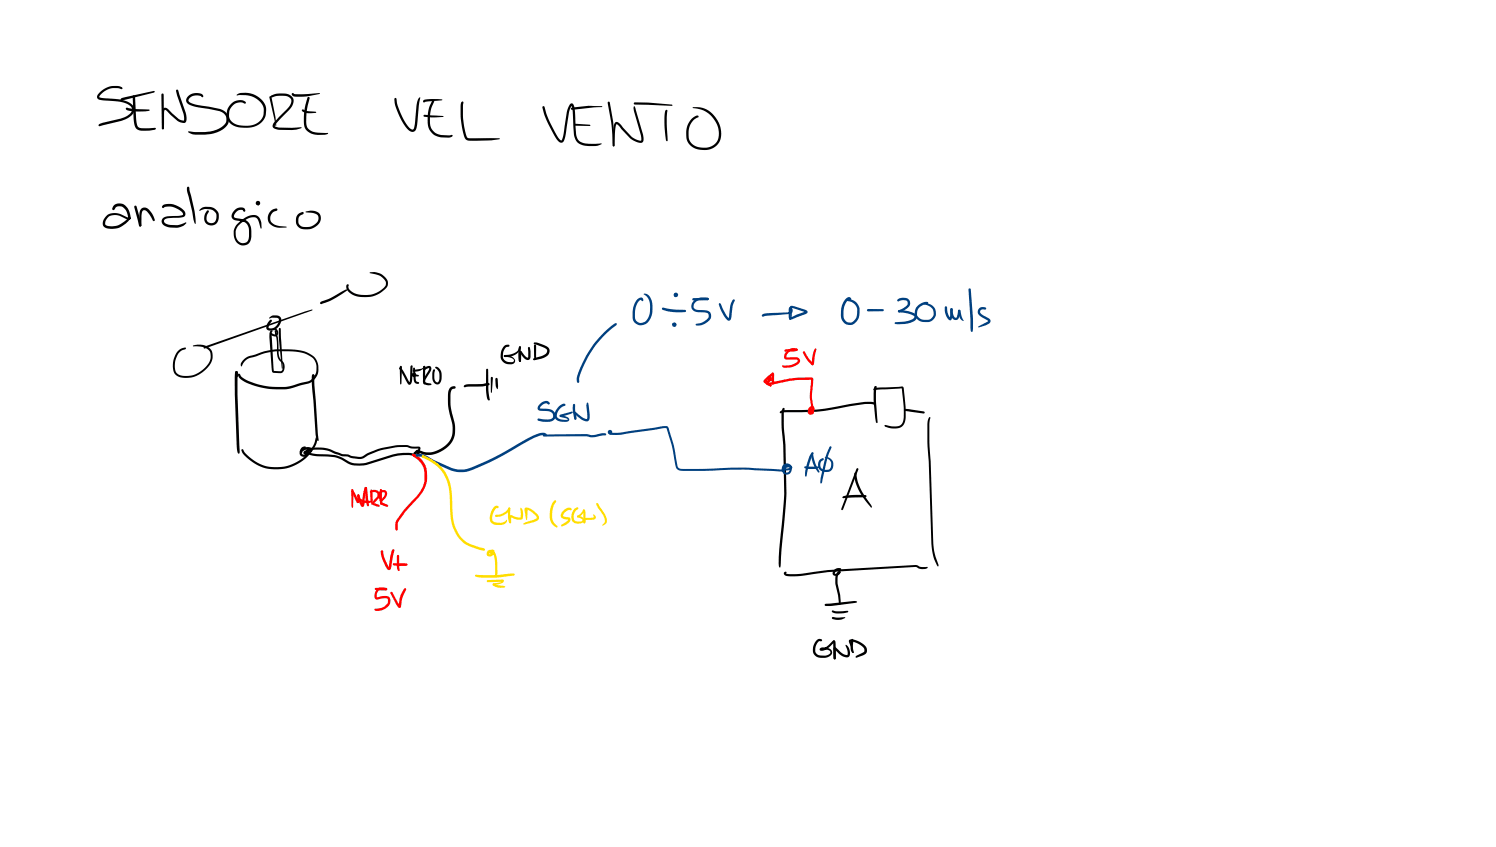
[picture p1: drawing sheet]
<svg xmlns="http://www.w3.org/2000/svg" width="449mm" height="254mm" viewBox="0 0 449 254" stroke-linecap="round" stroke-linejoin="round" font-family="sans-serif">
<g fill="#000">
<path d="M36.3 29.5l9.8-2.2 .3 .1-.2 .4-9.7 2.4-.4-.4zM29.9 27.7a6.1 6.1 0 0 1 6.7-1.5l.2 .2-.3 .4a5.5 5.5 0 0 0-6.7 2.2l.1 .2 .7 .2 5.1 .4a4.9 4.9 0 0 1 4.6 2.7l-.2 1.2a4 4 0 0 1-2.5 2.1l-7.7 2.1-.4-.4 .3-.3 .9-.4 5.5-1.2a5.2 5.2 0 0 0 3.2-2 1.68 1.68 0 0 0-1.3-2.4l-2.5-.7-5.7-.6a1.05 1.05 0 0 1-.8-.9 1.05 1.05 0 0 1 .6-1.1zM37.8 32.4l.3-.1a21.1 21.1 0 0 0 6.6 .5l.2 .2a13.8 13.8 0 0 1-5.4 .3l-1.6-.4zM39.9 28.6l.2-.1 .4 .4 .3 6.7a3.4 3.4 0 0 0 .7 2.5l1.4 .4 3.6-.2 .3 .3-.3 .3-1.7 .3h-1.9a2.37 2.37 0 0 1-2.7-2.7zM52.9 27l.2-.1 .4 .2 2.2 6.7 .3 1.5a1.18 1.18 0 0 1-.4 1.4 1.18 1.18 0 0 1-1.5 0l-.9-.5-3.2-3-.6-.2-.2 .7v4.8l-.3 .3-.3-.1 .1-5.1a1.05 1.05 0 0 1 .6-1.3 1.05 1.05 0 0 1 1.3 .6l3 2.8 1.6 .5-.2-2.2-1.9-5.4zM48.7 38.2h.4l-.1 .5h-.4zM48.5 28.1l.3-.1 .3 .4 .1 10-.3 .4-.4-.4zM56.5 28.8a3.6 3.6 0 0 1 4.4-.3l.1 .4-.3 .3a2.65 2.65 0 0 0-4.2 1l.5 .6 1.7 .6 7.3 1.3a3.2 3.2 0 0 1 2.6 2.5 3.2 3.2 0 0 1-1.4 3.4 12.2 12.2 0 0 1-9.2 1.7l-1.6-.8 .2-.1 2 .2a11.4 11.4 0 0 0 8.1-1.7 2.4 2.4 0 0 0 1.2-2.7 2.74 2.74 0 0 0-2.1-1.9l-8.6-1.7a1.55 1.55 0 0 1-1.3-1.1 1.55 1.55 0 0 1 .6-1.7zM71 28.5l.3-.3a6.8 6.8 0 0 1 8.1 3l.4 1.2-.1 1.9a5.6 5.6 0 0 1-6.5 4 4.5 4.5 0 0 1-5.2-3.5 4 4 0 0 1 5.6-4.3l.1 .5-.8-.2a3.5 3.5 0 0 0-4.2 3.3 3.5 3.5 0 0 0 3.9 3.6 5.5 5.5 0 0 0 6.3-2.8l.2-.6a4.8 4.8 0 0 0-4.3-5.6l-2.8-.2-.9 .2zM81.3 28.7l.8-.4a5.4 5.4 0 0 1 5.6 .8 2.82 2.82 0 0 1-.9 3.8l-4.2 4.3-.2 .6 1.3 .5 6.6-.2 .1 .3a11.8 11.8 0 0 1-6.7 .5l-1-.2a1.07 1.07 0 0 1-.9-.8 1.07 1.07 0 0 1 .3-1.1l3.6-3.7a3.7 3.7 0 0 0 1.7-3.1 2.11 2.11 0 0 0-2-1.3l-2.4 .1-1.6 .5-.3-.3zM80.9 28.9l.2-.1 .3 .3 1.2 6.1 .1 2.6zM87.6 28l.2-.1 .8 .3 1.8 .1 5.6-.3-4.2 .9h-3.6a.72 .72 0 0 1-.6-.9z"/>
<path d="M90.6 32.9l4.3 .8-.2 .2-2.1 .1a2.51 2.51 0 0 1-2.1-.9zM92.3 29.1h.5l.1 .3-.6 2.2a11.1 11.1 0 0 0 0 6.8l1.5 1.1 1.5 .3h3l.1 .2-.3 .2a6.9 6.9 0 0 1-3.6 .2 3.5 3.5 0 0 1-3.4-4l.3-3.8zM118.4 29.4h.4a16.8 16.8 0 0 0 4.5 9.3l.5 .2 .3-.4 .4-2.4a20.7 20.7 0 0 1 .8-6.2l.5-.6h.3l-.5 2.3-.6 6.5a1.45 1.45 0 0 1-1.2 1.5 1.45 1.45 0 0 1-1.6-.9 18.4 18.4 0 0 1-3.9-9zM127 30.1l2.6-.4 3.1 .2-5.1 .6-.4 .3-.3-.4zM127.1 34.5l6 .4-3.8 .3-2-.2-.3-.3zM129.6 30.2l.3-.1 .3 .3-.6 1.5a9.4 9.4 0 0 0 0 7l.9 .9 1.2 .5 4 .2a.97 .97 0 0 1-1.2 .8l-2.2-.1a4.5 4.5 0 0 1-4-5l.3-3.4zM138.4 30.7l.3-.3 .3 .4a22.9 22.9 0 0 0 1.1 10.4l.7 .3h9v.3a34.2 34.2 0 0 1-8 .4l-1.5-.1-.6-.4a21.8 21.8 0 0 1-1.5-10.7zM162.8 31.9l.2-.1 .3 .3a31.8 31.8 0 0 0 4.1 9.2l.7 .7 .4 .1 .5-1.7 1-6.8a3.3 3.3 0 0 1 1.3-2.6l.6 .2 .4 1.2 .5 7.9a2.87 2.87 0 0 0 2.8 2.7h4.8v.3a9.2 9.2 0 0 1-6.4-.1l-1.1-.9-.7-1.7-.4-7.2-.4-1.8h.1l-.8 2.1-1.4 8.2a1.07 1.07 0 0 1-1 .9 1.07 1.07 0 0 1-1.1-.7l-2-3.6a22.7 22.7 0 0 1-2.5-6.3zM171.3 32.4l5.2-.7 4.2 .3-9.1 .9-.3-.1zM172.3 37.2l4.6 .2 .2 .2-.2 .2-4.4-.1-.3-.3zM182.4 30.6l.2-.1 .3 .2 1 5.7 .4 7.3-.2 .2-.3-.3-.4-6.1zM190.2 30.8h4.2l7.2 .6 .2 .2-.2 .2-11.2-.4-.3-.4z"/>
<path d="M199.6 33.1l.3-.2 .3 .3-.2 3.9 .3 5-.3 .3-.2-.3-.5-4.2v-3.2zM207.7 32.3a7.7 7.7 0 0 1 8.5 9.1 5.2 5.2 0 0 1-6.7 3.4 4.5 4.5 0 0 1-3.7-5.4 4.9 4.9 0 0 1 3.5-4.8l.3 .4-.4 .3a5.3 5.3 0 0 0-1.4 8 5 5 0 0 0 7.6-1.7 8 8 0 0 0-7.7-9.3zM56.2 56.1l.2-.1 .4 .3 1.5 6.8 .4 2.6-.1 1.5-.6-1.4-1.4-6.9a4 4 0 0 1-.4-2.8zM184.6 36.7l.5-.1 .7 .4 3.7 4.1a4 4 0 0 0 2.8 1.1l-.1-1.6-2.1-7.3-.1-.9 .2-.6 .4 .5 2.3 8.1 .1 1.2a1.05 1.05 0 0 1-.4 1.2 1.05 1.05 0 0 1-1.2-.1l-2.3-1.2-4.1-4.3-.5 1.9-.2 4.5-.4 .2v-4.7l.3-1.7zM34.2 61.6a2.97 2.97 0 0 1 4.7 2.1l.2 1a.82 .82 0 0 1-.1 1.2 .82 .82 0 0 1-1.2-.2l-1.9-1a2.94 2.94 0 0 0-4.3 2 .82 .82 0 0 0 .9 1.1 6 6 0 0 0 5.5-1.9l1-.7 .2 .2a6.3 6.3 0 0 1-7.7 2.9 1.79 1.79 0 0 1-.1-2.9 3.8 3.8 0 0 1 4.7-1.2l2.5 1.1-.1 .1a3.2 3.2 0 0 0-2.8-3.5l-.9 .2-.8 .9-.4-.3zM40.4 61.7l.2-.1 .4 .3 1.4 5.7a.4 .4 0 0 1-.5 .2 .4 .4 0 0 1-.3-.4l-1.3-5.3zM42.4 62.6a1.6 1.6 0 0 1 2.3 .3l1 1.2 .6 1.5v.6l-.5-.1a5 5 0 0 0-2.2-3h-.6l-.4 .5-.2 3.5a.42 .42 0 0 1-.1 .6 .42 .42 0 0 1-.6-.1l.2-3.8zM48.8 61.6a5.4 5.4 0 0 1 6.8 2.4 .98 .98 0 0 1-1 1.2l-4.3 .2a1.02 1.02 0 0 0-1.1 .9l.5 .8 1.4 .4h2.3l2.3-.8 .2 .1a3.4 3.4 0 0 1-2.9 1.5 6.4 6.4 0 0 1-3.4-.5 1.53 1.53 0 0 1-1.1-1.8 1.53 1.53 0 0 1 1.8-1.1l3.5-.2 .9-.2 .2-.3a5.3 5.3 0 0 0-5.6-2.1l-.4 .3-.2-.1zM60.1 62.7l1.2-.6 1.7-.1a2.88 2.88 0 0 1 2.6 2.4 2.88 2.88 0 0 1-1.7 3.2 2.26 2.26 0 0 1-2.4-1 2.26 2.26 0 0 1 0-2.6l.8-.9 .4 .3-.5 .8a1.66 1.66 0 0 0 .8 2.7 1.64 1.64 0 0 0 1.9-2.1 2.05 2.05 0 0 0-2-2l-1.5-.1-1.5 .5-.1-.2zM70.4 63a2.06 2.06 0 0 1 3.1-.2l.1 .4-.3 .3-.5-.5a2 2 0 0 0-2.5 2.2l2.8 .6a3.7 3.7 0 0 1 2.3 4.3v.6a2.61 2.61 0 0 1-2.4 2.9 2.61 2.61 0 0 1-2.8-2.6l-.1-.4a3.8 3.8 0 0 1 1-3.3 6.6 6.6 0 0 1 5.3-2.8l1 .3 .6 .9 .4 1.1-.1 1.8-.9-2.6-.4-.6a2.25 2.25 0 0 0-2.6 .1 5.7 5.7 0 0 0-3.7 3.7 2.98 2.98 0 0 0 1.9 3.7h.1a1.8 1.8 0 0 0 2-2.2v-1.3a2.74 2.74 0 0 0-1.7-2.9l-1.9-.3a1.58 1.58 0 0 1-1.6-1.1l.1-.9zM81.3 63.2l.9-.5 .9-.1 .1 .5-.8 .3a2.17 2.17 0 0 0-1.3 2.1 2.17 2.17 0 0 0 1.4 1.9l1.4 .4 2 .2v.2a6.5 6.5 0 0 1-3.6-.2 2.78 2.78 0 0 1-1-4.8zM89.4 64.2l1.2-.6 .4 .1 .1 .2-.2 .3-.6 .3a2.09 2.09 0 0 0 .1 3.4 3.8 3.8 0 0 0 5.1-2.4 1.47 1.47 0 0 0-1.5-1.6l-2.4-.3a4.2 4.2 0 0 1 2.9-.3 2.38 2.38 0 0 1 1.8 2.1 2.38 2.38 0 0 1-1.4 2.4 4 4 0 0 1-6-.5 3.3 3.3 0 0 1 .5-3.1z"/>
<path d="M80.8 95.3l.9-.7h1.3a1.5 1.5 0 0 1 1.4 .9 1.5 1.5 0 0 1-.3 1.6 2.74 2.74 0 0 1-4.1 1.6l-.1-.6 .2-1 1.1-1.3 .4 .4-.8 1.2-.2 .9a2.31 2.31 0 0 0 2.9-2.8l-1.8-.2-.9 .2zM81.1 99.3l.6-.2-.1 .8 1 .4 .3-.6-.4-.6 .3-.1h-.4a.41 .41 0 0 1 .3-.4 .41 .41 0 0 1 .5 .3l.3 1a1.14 1.14 0 0 1-.9 1.1 1.14 1.14 0 0 1-1.2-.5 .81 .81 0 0 1-.3-1.2zM83.7 98.4l.2-.1 .3 .3 .6 11.9-.1 .1-1.1-9.1zM96.2 90.5l2.7-1 4.9-2.7 .4 .2-2.9 2-2.6 1.4-2.4 .8-.3-.3zM104.1 85.3h.4v.5a1.62 1.62 0 0 0 .9 1.6 7.6 7.6 0 0 0 10.3-2.1l-.2-1.1a5.3 5.3 0 0 0-4.5-2.3l-.2-.1a4.6 4.6 0 0 1 5.5 2.4v.1a2.39 2.39 0 0 1-1.2 2.8 8.6 8.6 0 0 1-10.5 .5 1.8 1.8 0 0 1-.5-2.3zM53.4 105.3l1.1-.8 1.2-.2-.1 .5-.7 .1a5.3 5.3 0 0 0-1.8 7.1 7.1 7.1 0 0 0 9.2-2.7 3.1 3.1 0 0 0 0-4.6 6.3 6.3 0 0 0-4.3-.8l-.2-.2a4.2 4.2 0 0 1 5.8 1.8 5.6 5.6 0 0 1-2.9 6.1 6.8 6.8 0 0 1-8.1 .7 6.3 6.3 0 0 1 .8-7zM61.2 104l30.4-10.6 2-.6 .1 .1-32.3 11.6-.4-.3zM70.6 111.4l.3-.1 .4 .3 .1 1.2-.3 .3-.5-.7zM70.6 111.4l.3-.1 .4 .4-.1 6.7 .7 17.1-.3 .6-.4-.5-.2-2.1-.6-15.1v-5.1zM73 107.9a5.6 5.6 0 0 1 3.6-1.6 24.1 24.1 0 0 1 12.7-1.3 6.4 6.4 0 0 1 6.1 4.1 4.7 4.7 0 0 1-3.4 6l-1.1 .3a21.4 21.4 0 0 1-18.9-1.8l-.7-1.2 .4-.4a5.5 5.5 0 0 0 3.5 2.5 21.8 21.8 0 0 0 15.6 .2l1.6-.3a4.1 4.1 0 0 0 2.5-3.8 4.3 4.3 0 0 0-3.4-4.6 26.1 26.1 0 0 0-13.1 .2l-1.6 .7a5 5 0 0 0-3.6 1.6l-.8 1.4a1.48 1.48 0 0 1 .6-2zM80.9 99.8h.5l.1 .2 .6 11.2 2.1 .1 .3-.2a2.3 2.3 0 0 0-.8-3.2 5.5 5.5 0 0 1-.6-3.6 9.4 9.4 0 0 0-.6-4.3l-.1-.7 .2-.2 .2 .2a17.7 17.7 0 0 1 .8 6.8 4.2 4.2 0 0 0 1.6 2.8 1.98 1.98 0 0 1-1 3l-1.8-.1a.67 .67 0 0 1-.9-.7l-.7-9.7zM93.7 112.4l.5-.1 .2 .3-.1 .3h-.6z"/>
<path d="M93.7 112.4h.5l.1 .2v2.9l1.3 16.5-.2 .2-.4-.4-.3-1.6-1.2-15.2zM72.5 134.8l.2-.1a12.4 12.4 0 0 0 21.8-2.3l.2-1.1 .3-.1a2.7 2.7 0 0 1-.5 2.8 13.1 13.1 0 0 1-21.9 1.6zM90.2 135a2.24 2.24 0 0 1 3.3-.3 .5 .5 0 0 1 .1 .6 .5 .5 0 0 1-.5 .2l-.4-.7a2.32 2.32 0 0 0-2.1 .7l.1 .1a.43 .43 0 0 1-.7 .1 .43 .43 0 0 1 .1-.7zM90.4 134.3l1.1-.4 .3 .3-1.1 .9-.2 .8 .2 .3 1 .1 .3-.6-.4 .1v-.2l.8-.5v.2a4.9 4.9 0 0 0 3.7 .9l4.3 .3 2.6 1a7.4 7.4 0 0 0 6.7 1.3l9.6-2.8 4.2-.1a.95 .95 0 0 1 1 1l-1.9-.4-3.2 .1-9.5 2.9a8.3 8.3 0 0 1-7.6-1.7l-2-.7-4.2-.2a5.1 5.1 0 0 1-4.3-1.3 .66 .66 0 0 1 .2-.9 .66 .66 0 0 1 1 .4 .66 .66 0 0 1-.5 .8 .72 .72 0 0 1-.9 .4 .72 .72 0 0 1-.5-.8 .88 .88 0 0 1 1.5 0 .88 .88 0 0 1-.7 1.4 1.42 1.42 0 0 1-1.8-.4 1.42 1.42 0 0 1 .1-1.9zM92.1 134.7l.1-.1a11.9 11.9 0 0 1 9 1l1.4 .6 1.8 .1 1.4 .5 2.1 .2 .9-.2a22.7 22.7 0 0 1 13.8-3.2l1 .3 2.4 .1 .1 .5-.5 1.8-.2 .1-.3-.3 .4-1.7-1.9 .1a7.6 7.6 0 0 0-4.6-.4 26.6 26.6 0 0 0-10.5 3.5l-2.8-.2-1.4-.5-1.8-.1-1.9-.7a10.9 10.9 0 0 0-8.1-.9v-.2l-.3 .4-.2-.2zM124.2 135.6a.45 .45 0 0 1 .7 0 .45 .45 0 0 1-.2 .7l-.4-.3 .2-.3 .2 .3-.5 .3-.2-.2zM124.4 135.8l.4-.1v.5l-.4 .1zM124.8 135.1a.49 .49 0 0 1 .6-.2 .49 .49 0 0 1 .3 .6l-.4 .5-.3-.3v-.4l.3 .2-.7 .8-.3-.4zM125.2 135.1a.62 .62 0 0 1 .9 .3 .62 .62 0 0 1-.4 .9l-.3 .1-.3-.3 .3-.6h.3l-.2 .4h-.4zM125.2 135.9l.4-.1v.5h-.4z"/>
<circle cx="42.1" cy="67.6" r=".34"/>
<circle cx="125.3" cy="135.7" r=".31"/>
</g>
<g fill="#000">
<path d="M77.3 61l.5 .1-.3 .5z" fill-rule="evenodd"/>
<path d="M77 60.9l.9-.1-.4 .6z" fill-rule="evenodd"/>
<circle cx="77.4" cy="60.9" r=".71"/>
<circle cx="77.5" cy="60.8" r=".43"/>
</g>
<g fill="#f00">
<path d="M123.8 136.2h.7l-.1 .5h-.6z"/>
<path d="M123.7 136.3l.4-.2 .3 .1 .1 .4-.4 .3-.3-.1z"/>
<path d="M123.8 136.2h.6a7.2 7.2 0 0 1 3.7 8.1 12 12 0 0 1-4.1 6.5 27 27 0 0 0-4.6 5.8l-.1 2.2-.3 .3-.3-.2-.2-.5 .3-2.1a29.8 29.8 0 0 1 5.4-6.6 8.2 8.2 0 0 0 1.7-11.3l-2-1.6z"/>
<path d="M105.4 146.7l.3-.1 .3 .4-.1 5-.2 .3-.2-.3z"/>
<path d="M105.5 147.1l.5 .1 .5 .7 1.2 2.6-.1 .3-.4 .1-.3-.4-1.5-3.1z"/>
<path d="M107.2 148.5l.3-.2 .3 .3v1.9l-.4 .4-.4-.4z"/>
<path d="M109.4 146.2l.3-.2 .4 .4-.5 1.7-.3 3a.65 .65 0 0 1-.5 .9 .65 .65 0 0 1-.7-.6l-.9-2.8 .3-.3 .3 .2 1.1 2.9h-.4l.4-3.4z"/>
<path d="M109.5 146.1l.2-.1 .4 .4 .6 5.1-.3 .4-.3-.3-.4-1.7z"/>
<path d="M107.9 149.7l2.8 .5 .8-.3a.6 .6 0 0 1 0 .7 .6 .6 0 0 1-.7 .2l-2.1-.2-.7-.4z"/>
<path d="M111.2 146.9h.4l.1 .2 .1 2.9v1.2l-.2 .2-.5-2.3z"/>
<path d="M111.1 147.2l.4-.2a1.68 1.68 0 0 1 2.3 .7 1.68 1.68 0 0 1-.7 2.3l-.9 1 1.5 .4 .2 .3-.3 .3-1.5-.4-.5-.6 .1-.5 1.5-1.7-.1-.9-.8-.3-1.1 .2-.3-.3z"/>
<path d="M114 146.7h.5l.1 .2-.1 4.2-.3 .3-.2-.3z"/>
<path d="M113.9 147.3l.2-.2a1.32 1.32 0 0 1 1.9 .3 1.32 1.32 0 0 1-.3 1.9l-1.1 1.2 .3 .3 1.3 .5 .3 .4-.4 .3-1.6-.6-.5-.7 .1-.6 1.2-1.6 .1-.6-.2-.3-.8 .1-.2 .3-.1 1.4 .4 1.7-.4 .2-.5-3z"/>
<path d="M114.4 165.2h.4v.6l-.5-.1z"/>
<path d="M114.4 165.2h.4l.1 .3a11.8 11.8 0 0 0 1.9 4.7l-.3 .1 .6-3.6 .5-1.8 .4-.2 .3 .3-.9 4.9a.81 .81 0 0 1-.6 1.1 .81 .81 0 0 1-1-.8 8.9 8.9 0 0 1-1.6-4.8z"/>
<path d="M119.1 166.5l.3-.1 .3 .3 .2 4.3a.45 .45 0 0 1-.6 .1 .45 .45 0 0 1-.2-.6z"/>
<path d="M117.9 169l3.8-.1 .5 .4-.3 .4h-2.6l-1.4-.3z"/>
<path d="M112.5 176.4h3.5a.46 .46 0 0 1 0 .5 .46 .46 0 0 1-.5 .2l-2.8-.1-.3-.4z"/>
<path d="M115.5 176.4l.6 .1-.1 .4-.5-.1z"/>
<path d="M113.1 176.7a2.91 2.91 0 0 1 2.9-.4v.6l-1-.1a1.76 1.76 0 0 0-2 2.4l1.7-.4a1.91 1.91 0 0 1 2.2 .4l.1 .4a2.76 2.76 0 0 1-2.3 3.3l-1.9 .3-.3-.1-.2-.5a4.4 4.4 0 0 0 4-1.8l.1-.9-.3-.5-2.5 .3a.92 .92 0 0 1-1.1-.2 .92 .92 0 0 1-.1-1.1l.2-.9z"/>
<path d="M117.2 177.5l.5 .1 2.3 4.1-.4 .1 .6-3.5 1-1.8h.5l.1 .3-1.2 2.7-.3 2.3a.58 .58 0 0 1-.6 .5 .58 .58 0 0 1-.6-.6l-2-3.8z"/>
<circle cx="107.4" cy="150.5" r=".35"/>
<circle cx="107.5" cy="148.6" r=".33"/>
<circle cx="109.7" cy="146.4" r=".36"/>
<circle cx="114.6" cy="165.4" r=".35"/>
</g>
<g fill="#000">
<path d="M119.8 110.2h.2a15.8 15.8 0 0 1 2.9 4.6h-.2l.3-1 .1-3.7 .4-.6 .3 .3-.2 4a1.09 1.09 0 0 1-1 1.5l-2.9-4.7zM120 109.8h.5l.1 .2-.2 5.1-.2 .2-.2-.2zM123.9 111l1.4-.2a1.79 1.79 0 0 0 2-1.1l.2 .5-1.5 1-1.9 .3-.2-.1zM124 112.2l1.5 .2 .2 .3-.3 .2a1.22 1.22 0 0 1-1.5-.4zM124 110.3l.2-.1 .3 .3 .2 3.4 .4 .6a.36 .36 0 0 1 .5 .2 .36 .36 0 0 1-.2 .4 1.26 1.26 0 0 1-1.3-1.4zM126.9 110.7l.4-.3a1.24 1.24 0 0 1 2-.2v.9l-1.8 3.2 .3 .4 1.4 .3 .3 .2a2.07 2.07 0 0 1-2 .1l-.2-.1a1.25 1.25 0 0 1-.2-1.7l1.5-2.5 .1-.6-1.6 .8-.3-.3zM127.1 109.8h.3l.1 .4h-.4zM127.1 109.8l.2-.1 .3 .5-.1 4.9-.2 .2-.4-.9zM130.6 110a1.83 1.83 0 0 1 1.9 2.1v1.5a1.38 1.38 0 0 1-1.3 1.7 1.38 1.38 0 0 1-1.5-1.5v-.5a3.4 3.4 0 0 1 .5-2.6l.3 .3-.2 2.3a.96 .96 0 0 0 .1 1 .96 .96 0 0 0 1 .3l.4-.8v-1.6a3 3 0 0 0-1.3-2zM139.3 115.5l1-.3h4.3l1.5-.4 .7 .1 .1 .3-.4 .4-1.7 .3-5.4 .2-.3-.3zM145.9 110.6h.2l.3 .3 .1 5.9 .5 3-.3 .3-.6-.5-.3-2.2zM147.3 113.1h.5l.1 .2-.5 4.5-.2-.1z"/>
<path d="M148.7 113.4l.2-.1 .4 .3 .1 2.3-.2 .8-.5-.9zM151.2 106.6l.2-.1a5.1 5.1 0 0 0 4-1.4l.4-1.2 .2-.1 .2 .4a4.3 4.3 0 0 1-4.8 2.9l-.2-.1zM151.2 103.7l.7-.3h.8l.1 .5-.8 .1a2.84 2.84 0 0 0-.5 4.1l1.3 .5h.8l.5-.3a.81 .81 0 0 0-.9-1l-2-.3a.59 .59 0 0 1 .3-.6 .59 .59 0 0 1 .7 .1 2.07 2.07 0 0 1 2.3 1.9l-.1 .2a2.66 2.66 0 0 1-3.4 .1 2.66 2.66 0 0 1-.7-3.3zM155.8 105.4l.3-.2 .3 .3-.1 2.7-.3 .3-.3-.3zM156 105.2l.4 .3-.2 .3-.4-.3zM155.7 108l.3-.1 .2 .5-.3 .1zM155.9 105.3h.5l1.1 1.5 .8 .5 .1-3v-.2h.5l.2 2.9a.98 .98 0 0 1-.7 1 .98 .98 0 0 1-1.1-.5l-1.4-1.7zM155.7 104l.3-.2 .3 .3-.1 4.3a.63 .63 0 0 1-.7-.2 .63 .63 0 0 1 0-.7zM160.2 102.8h1l2.2 .8a1.75 1.75 0 0 1 1.4 1.4 1.75 1.75 0 0 1-.8 1.8 7.8 7.8 0 0 1-3.7 1.2l-.4-.3 .2-.3 3.1-1 .7-.5 .2-.7-.1-.4-.6-.4-3.3-1.2zM160.3 103.4l.2-.1 .3 .3v4.2l-.2 .2-.4-1.1zM135 116.3l.4-.3a.85 .85 0 0 1 1.3 .2l-.1 .3-1 .3-.4 1-.1 3.6 .5 2.5a11.6 11.6 0 0 1 .6 7.3 8.1 8.1 0 0 1-10.5 4.5 .43 .43 0 0 1 0-.6 .43 .43 0 0 1 .7 .1l.6 .3a7.7 7.7 0 0 0 8.7-5.2v-2.8l-1.3-6.3v-3.5z"/>
</g>
<circle cx="124.2" cy="112.4" r=".71" fill="#000"/>
<g fill="#004080">
<path d="M124.9 136.2l.5 .1v.5l-.5-.1z"/>
<path d="M124.9 136.3a5.3 5.3 0 0 1 4.4 1.1l6.1 2.9a8.7 8.7 0 0 0 7.3-.6l5.1-2.4 5.3-2.9a34.2 34.2 0 0 1 8.6-4.5 2.05 2.05 0 0 1 2.4 .4l-.3 .2-1.5 .1a26.6 26.6 0 0 0-7.8 3.9 63 63 0 0 1-15.1 7.1l-2.3-.1-2-.5-5.3-2.3-2.4-1.4-2.5-.5z"/>
<path d="M161.9 121.2a1.77 1.77 0 0 1 3-.2l-.3 .3-.7-.4a2.14 2.14 0 0 0-2 1.6l1.8 .1a2.28 2.28 0 0 1 2.8 2.9l-.7 .7a5.5 5.5 0 0 1-4.5-.1v-.5l.2-.1a6.2 6.2 0 0 0 3.9 .1 1.35 1.35 0 0 0 .3-1.7 1.35 1.35 0 0 0-1.6-.6l-1.3-.1a1.1 1.1 0 0 1-1.5-.8z"/>
<path d="M167.6 121.9l1-.7a.54 .54 0 0 1 .6-.1 .54 .54 0 0 1 .3 .6l-.3 .1a2.66 2.66 0 0 0-1.9 3.5 4.2 4.2 0 0 0 2.8 .6l.2-.1-.3-.3-1.9-.4-.2-.4 .3-.3 .3 .3-.1-.2 1.7 .5a.74 .74 0 0 1 .7 .9 .74 .74 0 0 1-.9 .6 3.2 3.2 0 0 1-3.5-1.2 3.4 3.4 0 0 1 1.2-3.4z"/>
<path d="M168 124.5l3.5-1.1 .3 .2-.1 .3-.6 .2-2.9 .9-.3-.3z"/>
<path d="M172 121.2h.4l.1 .2 .4 4.2-.3 .3-.3-.3-.5-2.2z"/>
<path d="M172.2 123.6h.4l.2 .8a1.12 1.12 0 0 1-.2 1.5l-.3-.3z"/>
<path d="M172.2 123.5l.4 .1v.5l-.4-.1z"/>
<path d="M172.2 123.6l.4-.1 2.2 1.8 1.2 .4 .1-1.6-.2-2.4 .3-1a8.2 8.2 0 0 1 .7 4.5 1.15 1.15 0 0 1-.7 1.2 1.15 1.15 0 0 1-1.3-.3l-2.7-2.1z"/>
<path d="M162.9 130.4l13.2-.2a4.5 4.5 0 0 0 3.3 0l2-.3 .5 .4-.4 .3-2 .2a5.2 5.2 0 0 1-3.6 0l-12.8 .1-.2-.1z"/>
<path d="M180.9 100l3.5-3h.5l.1 .3a30 30 0 0 0-11.3 16.6l.1 .6-.4 .3a2.03 2.03 0 0 1-.2-2.2 32.1 32.1 0 0 1 7.7-12.6z"/>
<path d="M191.1 89.8a1 1 0 0 1 1-.6 1 1 0 0 1 .9 .7l-.3 .4-.4-.4a2.52 2.52 0 0 0-1.6 2.4l-.2 2.8a1.99 1.99 0 0 0 1.8 1.8 1.99 1.99 0 0 0 2.1-1.6l.5-1.4 .1-2a4.1 4.1 0 0 0-1.1-3.1l-.9-.6 .6-.1a2.98 2.98 0 0 1 2.1 2.9v2.5a3.9 3.9 0 0 1-3.4 4.1 2.43 2.43 0 0 1-2.5-2.5 7 7 0 0 1 1.3-5.3z"/>
<path d="M198.6 92.3l3.5 .5 3.4 .1 .3 .4-.3 .3-.8 .1-3.3-.2-2.6-.6-.3-.3z"/>
<path d="M207.7 89.5l4.6-.2 .3 .4-.5 .3-4.1 .1-.3-.1z"/>
<path d="M211.9 89.5l.4-.2 .2 .1 .1 .4-.3 .2-.3-.1z"/>
<path d="M208 90.3a4.5 4.5 0 0 1 4.5-.9v.5l-.4 .1a3.1 3.1 0 0 0-4 1.6 1.23 1.23 0 0 0 1.6 1.4h1.7a1.76 1.76 0 0 1 1.8 1.1 1.76 1.76 0 0 1-.5 2.1 4.2 4.2 0 0 1-4 1.3v-.3a4.6 4.6 0 0 0 3.9-2.2l-.1-.7-.3-.4-2.2-.3a1.98 1.98 0 0 1-2.6-2.3z"/>
<path d="M215.7 91l.5 .1 1.5 3.1 1 1.3h-.2l.3-1.4a7.3 7.3 0 0 1 .8-3.9l.5-.4 .2 .1-.1 .6a7.6 7.6 0 0 0-.7 3.7l-.1 .8a.9 .9 0 0 1-.6 1.2 .9 .9 0 0 1-1.1-.8l-1.5-2.5-.6-1.6z"/>
<path d="M228.7 94.3l1.5-.4 6.7-.3 .4-.1-.3-.9 .3-.1v3.1l-.3 .3-.4-.7v-2.4a.62 .62 0 0 1 .7-.7 .62 .62 0 0 1 .5 .9 .93 .93 0 0 1-1 1.2l-7.1 .5-.9 .3-.3-.4z"/>
<path d="M237 95.4l.3 .2-.3 .3-.2-.3z"/>
<path d="M237 91.9l.9-.1 3.6 1.1a.65 .65 0 0 1 .7 .6 .65 .65 0 0 1-.6 .7l-4.1 1.6-.4-.3a12 12 0 0 1 4.4-2.1l.1 .3-4.1-1.5a6 6 0 0 1-.4 3.7l-.3-.3 .3-1z"/>
<path d="M253.7 89.6a.8 .8 0 0 1 1-.6 .8 .8 0 0 1 .5 1.1h-.5v-.2a5.3 5.3 0 0 0-1.6 5.5 1.96 1.96 0 0 0 2.1 1.3 1.96 1.96 0 0 0 1.7-1.7l.2-2.2a3.3 3.3 0 0 0-3.1-2.7 2.85 2.85 0 0 1 3.9 2.7l-.1 1.2a3.6 3.6 0 0 1-2.3 3.4 2.76 2.76 0 0 1-3.3-3.3 6.1 6.1 0 0 1 1.5-4.5z"/>
<path d="M260.1 92.8l4.7-.1 .3 .3-.3 .3-4.4 .1-.3-.1z"/>
<path d="M269.2 89.8a2.34 2.34 0 0 1 3.7 .6 2.08 2.08 0 0 1-1.4 2.5l-1.3 .6-.8 .1a1.14 1.14 0 0 1 1.2-1 2.06 2.06 0 0 0 1.7-1.5l-.1-.7-.4-.3-1.3-.1-1.1 .4-.3-.3z"/>
<path d="M269.4 93.1l.6 .1-.1 .4-.5-.1z"/>
<path d="M269.4 93.1h1.3a5.7 5.7 0 0 1 4.3 1.5 1.48 1.48 0 0 1-1.1 1.9 9.7 9.7 0 0 1-5.5 .6v-.4l1-.1a7.7 7.7 0 0 0 4.5-1l.4-.7a2.66 2.66 0 0 0-2.2-.9l-2.5-.3-.3-.4z"/>
<path d="M275.2 91.7l1.7-1a1.29 1.29 0 0 1 1.5 .2l-.1 .2a3 3 0 0 0-3.2 3.5 2.49 2.49 0 0 0 2.3 1.3h.5a2.05 2.05 0 0 0 2-3l-.9-1-1.9-.8a3.1 3.1 0 0 1 3.3 1.4 2.89 2.89 0 0 1-.4 3.3 2.89 2.89 0 0 1-3.1 .8 2.73 2.73 0 0 1-2.5-1.9 2.73 2.73 0 0 1 .8-3z"/>
<path d="M283.5 91.9l.2-.1 .4 .4 .2 1.7 .8 1.5-.3 .1 .3-2.7 .3-.4 .3 .1-.1 2.7a.75 .75 0 0 1-.7 .8 .75 .75 0 0 1-.8-.7l-.6-1.6z"/>
<path d="M285.2 92.5h.5l.3 2.1 .7 .7 .3-.4 .4-1.8 .3-.2 .2 .1-.2 2.1a1.24 1.24 0 0 1-1.4 .8 1.24 1.24 0 0 1-1-1.2l-.2-1.1z"/>
<path d="M287.6 92.9l.5 .3-.3 .4-.5-.4z"/>
<path d="M287.5 93l.5 .1 .4 1.8 .7 1.2a.52 .52 0 0 1-.6 .1 .52 .52 0 0 1-.3-.5l-.5-.9z"/>
<path d="M290.6 86.6l.2-.2 .4 .4 .7 8.7-.1 3.7-.3 .3-.3-.2-.1-.7z"/>
<path d="M293.7 92.5l1.1-.4 .8 .1 .2 .3-.3 .4h-1.2l-.3 .7a1.58 1.58 0 0 0 1.4 1.2l1.2 .7a.91 .91 0 0 1 .5 .9 .91 .91 0 0 1-.6 .7l-2.8 1.1-.4-.2 3.1-1.7-1-.7a2.55 2.55 0 0 1-2.1-2z"/>
<circle cx="125.1" cy="136.5" r=".36"/>
</g>
<g fill="#004080">
<path d="M182.7 129.4h.2v.6l-.2-.1z" fill-rule="evenodd"/>
<path d="M182.6 129.5l.5-.1v.5l-.5-.1z" fill-rule="evenodd"/>
<path d="M202.2 88.5h.8l-.4 .5z" fill-rule="evenodd"/>
<path d="M202.4 88.6l.5 .2-.3 .3z" fill-rule="evenodd"/>
<path d="M201.9 97h.5l.1 .4-.4 .2-.3-.4z" fill-rule="evenodd"/>
<circle cx="182.9" cy="129.7" r=".31"/>
<circle cx="183" cy="129.6" r=".71"/>
<circle cx="202.6" cy="88.5" r=".39"/>
<circle cx="202.7" cy="88.4" r=".71"/>
<circle cx="202.2" cy="97.3" r=".4"/>
<circle cx="202.3" cy="97.4" r=".71"/>
</g>
<g fill="#fd0">
<path d="M126.6 136.6l.3-.1 .3 .3a.38 .38 0 0 1-.3 .5 .38 .38 0 0 1-.4-.4z"/>
<path d="M126.7 136.6a12.2 12.2 0 0 1 8.9 12.6l.3 5.9a10.3 10.3 0 0 0 4.2 7.6l3.6 1.4 1.6 .4 .2 .3-.1 .3-1.9-.3-3.7-1.5a11 11 0 0 1-4.6-8.2l-.2-2.6a19.3 19.3 0 0 0-1.5-9.5 12 12 0 0 0-6.7-5.7l.2-.1h-.4l-.1-.3z"/>
<path d="M148.2 152l.3-.2a.75 .75 0 0 1 1.1 .3l-.1 .2-.6 .1a3.3 3.3 0 0 0-.9 4l.7 .3 1.6 .1 1.3-.5a.27 .27 0 0 1 .3-.3 .27 .27 0 0 1 .1 .4l-.4 .6-.8 .4h-2a2.09 2.09 0 0 1-1.8-3.1l.6-1.4z"/>
<path d="M148.7 154.4l.9-.1a4.7 4.7 0 0 0 3.1-2.1l.3 .5a4.5 4.5 0 0 1-3.4 2.3l-1-.1z"/>
<path d="M152.5 152.3l.3-.1 .3 .4-.1 2.4 .3 1.7-.3 .2-.3-.3-.3-1.2z"/>
<path d="M152.9 156.4l.4 .2-.1 .3-.3-.1z"/>
<path d="M152.9 154.6l.4-.1 1.7 .6 1.2 .1v-2.9a3.2 3.2 0 0 1 .3 3.5l-1.9-.1-1.4-.6 .2-.2-.1 1.8-.3 .2-.2-.2z"/>
<path d="M157.7 152.7h.5l.1 .2-.2 2.8-.2 .2-.1-.2z"/>
<path d="M157.5 152.3a4.4 4.4 0 0 1 4.1 2.6v.9l-.9 .6-3.1 .8h-.7l.5-.5 3-1 .6-.5a5.4 5.4 0 0 0-3.2-2.4l.3 2.9-.2 .2-.5-2.8z"/>
<path d="M166.2 150.1l.3-.1 .3 .3a6.5 6.5 0 0 0-.6 6.5l1 .9v.4a2.54 2.54 0 0 1-2.2-2.4 7.3 7.3 0 0 1 1.2-5.6z"/>
<path d="M168.8 153.3a1.72 1.72 0 0 1 2.7-.6l-.4 .3a2.12 2.12 0 0 0-2.2 1.7l1.7 .4a.85 .85 0 0 1 .5 .8 .85 .85 0 0 1-.4 .8l-1.3 .9-1 .2v-.5l1.5-.8 .5-.8 .2 .1-1.6-.2-.7-.5a1.57 1.57 0 0 1 .5-1.8z"/>
<path d="M172.2 152.7l.9-.6 .3 .1-.1 .5-.4 .2a2.18 2.18 0 0 0-.2 3.4l1.3 .1 .6-.2v-.5l-1-.5a.36 .36 0 0 1-.4-.1 .36 .36 0 0 1 0-.4l.4-.1a1.35 1.35 0 0 1 1.5 1.8 2.19 2.19 0 0 1-3 .3 2.19 2.19 0 0 1-.5-3z"/>
<path d="M175 152.9h.4l.1 .2-.7 1-.7 .7-.9 .3-.1-.4 1.1-.7z"/>
<path d="M175 152.9a.62 .62 0 0 1 .6 .3 .62 .62 0 0 1 0 .6v2.8l-.3 .4-.3-.4z"/>
<path d="M175.2 155.5l2.8-.3-.1-.8a.75 .75 0 0 1 .8 .8 .75 .75 0 0 1-.9 .7h-2.2v.8l-.3 .3-.3-.3z"/>
<path d="M178.9 150.9l.5 .1 2 3.1a2.26 2.26 0 0 1 .1 3.1l-.8 .5-.1-.2 .8-.9-.1-1-.4-1.1-1.6-2.4-.5-.9z"/>
<path d="M146.3 165.1l.8-.2 .3 .3-.5 .4-.2 .6 .6-.2 .4-.6-.3 .3-.1-.2h.8l.6 .6a12.1 12.1 0 0 1 .5 5.8l-.2 1.2-.5-.1-.1-.3a14.2 14.2 0 0 0-.1-5.4l-.4-1.2a.76 .76 0 0 1-1-.3 .76 .76 0 0 1 .3-1 .76 .76 0 0 1 1 .2 1.29 1.29 0 0 1-.5 1.6 1.29 1.29 0 0 1-1.7-.3z"/>
<path d="M142.5 172.4l.3-.1a51 51 0 0 0 11.3-.3l.2 .1v.4a34.2 34.2 0 0 1-11.6 .4l-.3-.3z"/>
<path d="M146.1 174l4.6-.2a.65 .65 0 0 1 .3 .8 .65 .65 0 0 1-.7 .4l-2.2 .6-.3-.3 .1-.3 2.2-.4 .5-.4 .2 .3-4.5 .1-.2-.1z"/>
<path d="M147.9 175l3.4 .7 .3 .3a4 4 0 0 1-3.6-.3l-.2-.3z"/>
<circle cx="126.9" cy="136.9" r=".38"/>
<circle cx="148.9" cy="154.6" r=".35"/>
<circle cx="152.7" cy="152.5" r=".32"/>
<circle cx="175.2" cy="153.1" r=".31"/>
</g>
<g fill="#000">
<path d="M262.1 116.5l1.7-.3 7.1-.2 .2 .5 .4 4.5 .2 4a3 3 0 0 1-3.1 3.5l-1.4-.1-1.7-.5-.2-.2 .3-.3a6.4 6.4 0 0 0 4.3 .2l.8-.8 .4-1.6v-3.2l-.5-5.5-8.4 .6-.3-.3zM262.4 115.8h.3l.3 .3-.4 .3 .3-.1-.1 3.9 .4 6.4-.2 .3-.3-.2a32.7 32.7 0 0 1-.4-10.8zM234 123.4l1.3-.4 9.6-.2 14.4-2.3 2.8 .1a.47 .47 0 0 1 .5 .4 .47 .47 0 0 1-.2 .5l-.9-.3-1.5-.1a27.3 27.3 0 0 0-7 1.1l-8.1 1.3-9.6 .1-1.1 .3-.3-.3zM234.7 122.5l.3-.2 .4 .3-.3 1.3v4.3l.5 5.2 .3 14.6-1.8 22.1-.2 .1-.2-.3a160.7 160.7 0 0 1 1.3-18.5l.2-3.4-.3-14.6-.5-6.5v-3.2zM271.4 122.7h1.2l4.5 .7 .3 .3-.4 .3-5.4-.7-.3-.4zM278.7 125.2l.2-.2 .2 .3-.3 1.8v5.7l.4 5.5 .7 24.7 .5 3.1 1.1 3.3-.1 .5-1.3-2.6-.7-4.3-.8-24.6-.4-5.6v-5.8zM252.9 148.8l3.9-.4 2.8 .1 .3 .3-.3 .3-6.7 .3-.2-.3zM256.3 141.8h.5a17 17 0 0 0 4.5 9.6l.3 .7-.2 .2a17.6 17.6 0 0 1-5.1-9.5zM256.9 140.6l.3-.2 .3 .4-4.6 12-.3 .2-.2-.4zM235.2 171.6l.7-.1v.2l-.3 .3h.2a11.9 11.9 0 0 0 5.7-.1l6.8-1 26.3-1.5 1.6 .6h1.9l.2 .2-.1 .2a3.6 3.6 0 0 1-2.6 .1l-1-.5-26.2 1.6-8.3 1.1-3.1 .1a1.46 1.46 0 0 1-1.9-.8zM251.2 171.5l.8-.3 .2 .3-.5 .3h.2a1.63 1.63 0 0 0-.7 1.6v1.4a18.3 18.3 0 0 1 .9 6.4l-.2 .2-.2-.2-.3-2.7-.8-3.7 .1-2.2zM250.2 171l.5-.5a1.41 1.41 0 0 1 1.7 .2l-.4 .3-1.1 .2-.5 .8h.7l.7-.8 .3 .2a1.28 1.28 0 0 1-.9 1.2 1.28 1.28 0 0 1-1.5-.6z"/>
<path d="M244.9 192l.8-.4 .8 .2v.4l-.6 .1a2.96 2.96 0 0 0-1.2 3.5l.6 .5a4.6 4.6 0 0 0 3.4-.1l.4-.5a1 1 0 0 0-1.3-.9l-1.4 .1-.1-.4a3.6 3.6 0 0 0 3-1.8l.8-.7 .4 .4-.3 .3a5.6 5.6 0 0 1-3.9 2.5 .57 .57 0 0 1-.3-.8 .57 .57 0 0 1 .8-.3 2.36 2.36 0 0 1 2.7 1.2 1.68 1.68 0 0 1-1.8 1.9 3.1 3.1 0 0 1-3.6-1.1 3.9 3.9 0 0 1 .8-4.1zM247.4 181.2l8.8-1 .7 .1 .2 .2-.2 .2-7.6 1h-1.6l-.3-.1zM249.6 183.1l1.5 .2 3.2-.1 .2 .2-.2 .2-2.2 .4a3 3 0 0 1-2.6-.7zM249.6 185.1l4 .1-1.1 .6-1.3 .1-1.4-.3-.3-.3zM250.2 194.2h.4l.1 .2v3.1l-.3 .3-.4-.4zM250.1 194.2h.7a5.2 5.2 0 0 0 3 2.2h.4a2.71 2.71 0 0 0-.5-2.7v-.3a2.51 2.51 0 0 1 .8 3.7h-.5a4.1 4.1 0 0 1-3-1.8l-.9-.6zM249.9 192.1a.51 .51 0 0 1 .6 .1 .51 .51 0 0 1 .1 .6l.1 4.6-.3 .4-.4-.4zM254.8 191.9a5.3 5.3 0 0 1 5.2 2.7v.9l-.3 .6-.8 .4-2.2 .7 .1-.5 2.5-1.4a1.51 1.51 0 0 0-.9-1.7 5.2 5.2 0 0 0-3.3-1.2l.1-.1 .6 2.2 .3 1-.2 .3-.2-.2-.2-1-.8-1.9zM255.8 195.5l.3 .1-.2 .2-.2-.2zM255.4 191.7h.5l.1 .2-.2 2.8 .3 .9-.2 .2-.5-.4-.2-.7-.1-1.4z"/>
</g>
<g fill="#f00">
<path d="M229.9 115l.2-.1a40.5 40.5 0 0 1 13.5-1.7l.4 .4-.5 5.7 .5 2.7a1.46 1.46 0 0 1-.7 2.4 1.08 1.08 0 0 1-1.1-.7 1.08 1.08 0 0 1 .3-1.2 .97 .97 0 0 1 1.5-.5 .97 .97 0 0 1-.1 1.6 .69 .69 0 0 1-1 .3 .69 .69 0 0 1-.1-1.1l.9-.2 .4 .4-.1 .2-.8 .2 .4-.6 .1-.3h-.3l-.5 1.1 .5 .1 .2-.6-.7-3.7 .4-5.7 .1 .2a35.3 35.3 0 0 0-12 1.5l-1.3 .1-.2-.1z"/>
<path d="M229.5 113.8h.4l.8 .8 .6 .7v.5h-.4l-.9-.8-.6-.8z"/>
<path d="M229.4 113.6l2.1-1.8a.41 .41 0 0 1 .5 0 .41 .41 0 0 1 .2 .4l-.1 3.1h-.5l-.1-.3v-2.8l.4 .1-2.3 2 .8 .8 1 .5a.98 .98 0 0 1-1.4-.2l-.3-.3a.8 .8 0 0 1-.7-.6 .8 .8 0 0 1 .4-.9z"/>
<path d="M235.4 104.9l3.5-.4a.46 .46 0 0 1 .2 .6 .46 .46 0 0 1-.6 .3l-2.9 .1-.2-.1z"/>
<path d="M236 105.3a2.48 2.48 0 0 1 3.2-.6l-.1 .4h-.4a2.31 2.31 0 0 0-2.8 2.1l2.5-.1a1.15 1.15 0 0 1 1.4 .5 1.15 1.15 0 0 1-.2 1.5 5.7 5.7 0 0 1-4.4 1.1h-.2a.33 .33 0 0 1-.3-.3 .33 .33 0 0 1 .3-.4l2.3-.1 1.3-.5 .7-.6-.4-.5h-2.6a1 1 0 0 1-1.1-.5 1 1 0 0 1 .2-1.2z"/>
<path d="M240.9 105.4l.5 .1 1.1 1.9 1.4 1.5 .1 .5h-.5l-1.3-1.3-1.4-2.3z"/>
<path d="M244.3 104.7l.3-.2 .3 .3-.8 4.4-.4 .3-.3-.3 .2-.3-.1 .1 .4-3z"/>
<path d="M230.9 112.8a.86 .86 0 0 1 .6 .7 .86 .86 0 0 1-.3 .8l-.3-.3z"/>
<path d="M230.4 112.8a.63 .63 0 0 1 .8 0 .63 .63 0 0 1 .2 .6l.1 .6-.3 .3-.3-.2-.2-.9h.3l-.2 1.3a.61 .61 0 0 1-.7-.3 .61 .61 0 0 1 .1-.7z"/>
<path d="M230.4 114l.4 .1-.1 .5-.4-.1z"/>
<path d="M230.3 113.2l.2-.1 .4 .4v.9l-.3 .2-.4-.3z"/>
<path d="M230.3 113.2h.4l.1 .5h-.4z"/>
<path d="M230.3 113.2l.2-.1 .3 .4-.4 .5-.3-.3z"/>
<circle cx="231.1" cy="115.6" r=".3"/>
<circle cx="238.9" cy="104.9" r=".35"/>
</g>
<g fill="#004080">
<path d="M182.6 129.8l3.6-.1 12.6-1.9a1.26 1.26 0 0 1 1.6 .3 50.5 50.5 0 0 1 2.9 11.7 1.26 1.26 0 0 0 1.5 .8l18.3-.4 11.5 .6 2.5-.7v.2l-.5-.2-.8 .2-.4 1a.8 .8 0 0 0 .9 .4 .8 .8 0 0 0 .6-.8v-.9l-.8-.4-.7 .4-.3 .8a.31 .31 0 0 1 .1 .6 .31 .31 0 0 1-.5-.2 1.52 1.52 0 0 1 .8-2.1 1.52 1.52 0 0 1 2 1.1v.8a1.37 1.37 0 0 1-1.8 1.4 1.37 1.37 0 0 1-.7-2.2 1.54 1.54 0 0 1 2.7 .1 1.52 1.52 0 0 1-1.4 .8l-1.7 .3-11.5-.6-17.9 .4a1.97 1.97 0 0 1-2.5-1.3 50.5 50.5 0 0 0-2.8-11.5l-13.6 2h-2.2a.97 .97 0 0 1-1.5-.6z"/>
<path d="M243.4 135.7l.3-.1 .4 .3a29.5 29.5 0 0 0-2.3 7h-.3a12.8 12.8 0 0 1 1.9-7.2z"/>
<path d="M243.4 136l.2-.1 .3 .3 .7 2.8 1.2 2.4-.1 .3-.4-.1-1.3-2.3-.6-2.1z"/>
<path d="M241.3 139.9h4.5l.1 .2a5.5 5.5 0 0 1-4.6 .3z"/>
<path d="M245.9 137.9l.8-.5 .3 .1v.5l-.5 .2a1.63 1.63 0 0 0-.2 2.1 1.63 1.63 0 0 0 2.1 .6l.5-.2 .3-.6a2.18 2.18 0 0 0-1.8-3 2.28 2.28 0 0 1 2.6 2.8 2.28 2.28 0 0 1-3.6 1.4 2.24 2.24 0 0 1-.5-3.4z"/>
<path d="M248.8 134l.5-.1 .1 .3a43.8 43.8 0 0 0-2.8 10.6l-.4 .2a33 33 0 0 1 1.8-9.2z"/>
</g>
</svg>
